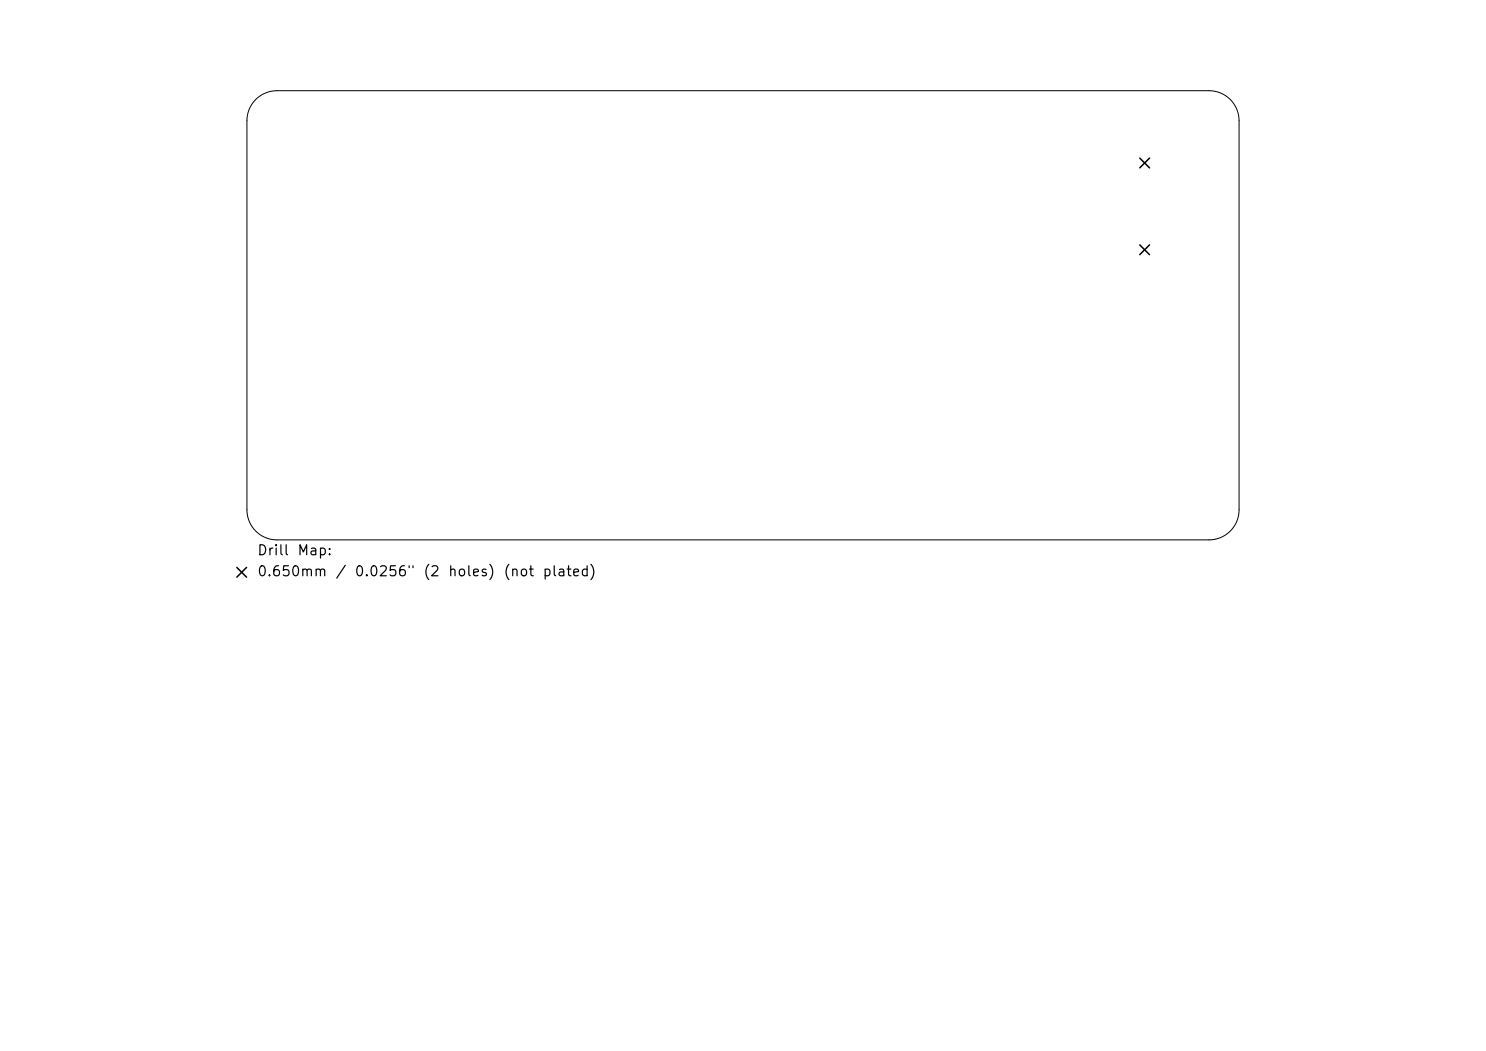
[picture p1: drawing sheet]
<svg xmlns="http://www.w3.org/2000/svg" width="297mm" height="210mm" viewBox="0 0 297 210" stroke-linecap="round" stroke-linejoin="round" font-family="sans-serif">
<defs><g id="words">
<g font-size="2">
<text x="51.3" y="111.5">Drill</text>
<text x="59.3" y="111.5">Map:</text>
<text x="51.3" y="115.7">0.650mm</text>
<text x="66.9" y="115.7">/</text>
<text x="70.7" y="115.7">0.0256&quot;</text>
<text x="84.4" y="115.7">(2</text>
<text x="89.4" y="115.7">holes)</text>
<text x="100.5" y="115.7">(not</text>
<text x="108.3" y="115.7">plated)</text>
</g>
</g></defs>
<path d="M51.1 19.9a6 6 0 0 1 4.3-1.8h186.2a6 6 0 0 1 6 6v77.8a6 6 0 0 1-6 6h-186.2a6 6 0 0 1-6-6v-77.8a6 6 0 0 1 1.7-4.2z" fill="none" stroke="#000" stroke-width=".2"/>
<path d="M227.8 31.6l2 1.9M229.8 31.6l-2 1.9M227.8 48.9l2 2M229.8 48.9l-2 2M47.3 113.4l2 1.9M49.3 113.4l-2 1.9" fill="none" stroke="#000" stroke-width=".3"/>
<use href="#words"/>
</svg>
